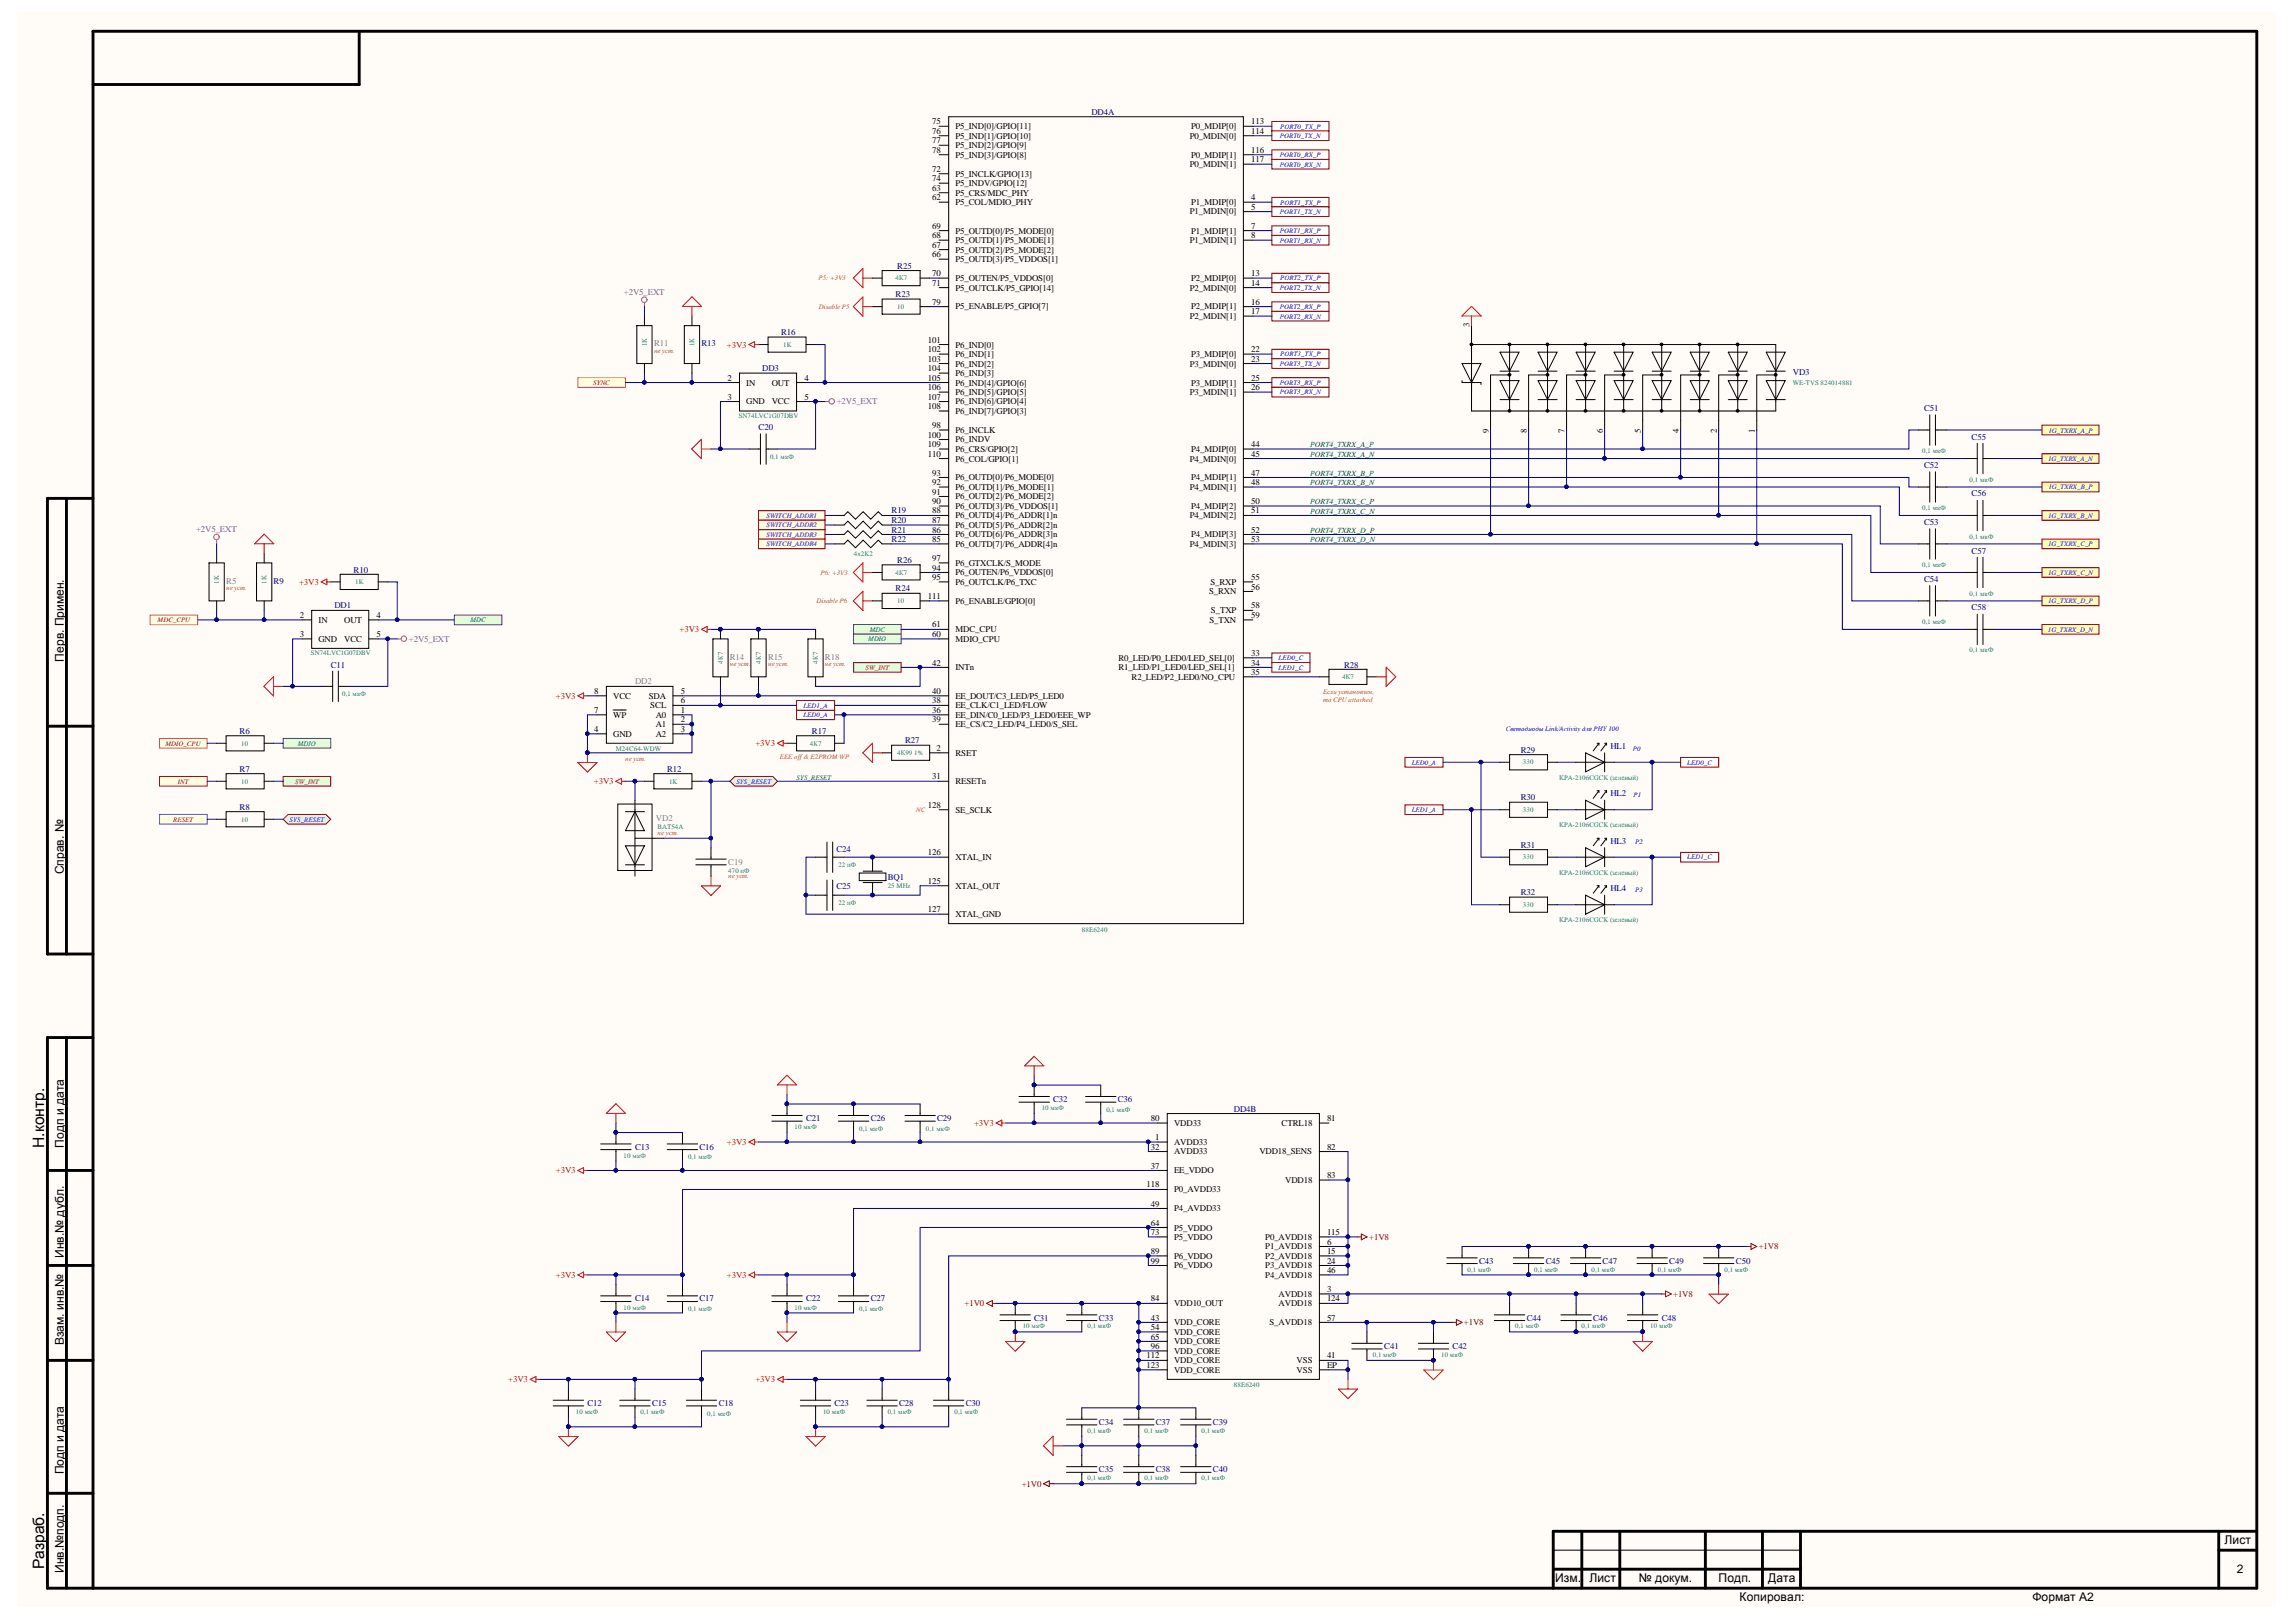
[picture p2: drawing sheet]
<svg xmlns="http://www.w3.org/2000/svg" width="297mm" height="210mm" viewBox="0 0 297 210" stroke-linecap="round" stroke-linejoin="round" font-family="sans-serif">
<defs><g id="words">
<g font-size="2">
<text x="5.7" y="148.5" transform="rotate(-90 5.7 148.5)">Н.контр.</text>
<text x="5.7" y="203.1" transform="rotate(-90 5.7 203.1)">Разраб.</text>
</g>
<g font-size="1.6">
<text x="8.2" y="85.6" transform="rotate(-90 8.2 85.6)">Перв. Примен.</text>
<text x="8.2" y="113.2" transform="rotate(-90 8.2 113.2)">Справ. №</text>
<text x="8.2" y="148.5" transform="rotate(-90 8.2 148.5)">Подп и дата</text>
<text x="8.2" y="162.8" transform="rotate(-90 8.2 162.8)">Инв.№ дубл.</text>
<text x="8.2" y="174.1" transform="rotate(-90 8.2 174.1)">Взам. инв.№</text>
<text x="8.2" y="190.8" transform="rotate(-90 8.2 190.8)">Подп и дата</text>
<text x="8.2" y="203.6" transform="rotate(-90 8.2 203.6)">Инв.№подп.</text>
<text x="287.8" y="199.8">Лист</text>
<text x="289.4" y="203.6">2</text>
<text x="201.2" y="204.7">Изм.</text>
<text x="205.6" y="204.7">Лист</text>
<text x="212" y="204.7">№ докум.</text>
<text x="222.3" y="204.7">Подп.</text>
<text x="225" y="207.2">Копировал:</text>
<text x="228.8" y="204.7">Дата</text>
<text x="262.9" y="207.2">Формат А2</text>
</g>
<g font-size="1.1">
<text x="120.6" y="16.1">75</text>
<text x="120.6" y="17.3">76</text>
<text x="123.6" y="16.7">P5_IND[0]/GPIO[11]</text>
<text x="123.6" y="18">P5_IND[1]/GPIO[10]</text>
<text x="153.9" y="18">P0_MDIN[0]</text>
<text x="154.1" y="16.7">P0_MDIP[0]</text>
<text x="161.9" y="16.1">113</text>
<text x="161.9" y="17.3">114</text>
<text x="120.6" y="18.5">77</text>
<text x="120.6" y="19.8">78</text>
<text x="120.6" y="22.2">72</text>
<text x="120.6" y="23.4">74</text>
<text x="123.6" y="19.2">P5_IND[2]/GPIO[9]</text>
<text x="123.6" y="20.4">P5_IND[3]/GPIO[8]</text>
<text x="123.6" y="22.9">P5_INCLK/GPIO[13]</text>
<text x="153.9" y="21.6">P0_MDIN[1]</text>
<text x="154.1" y="20.4">P0_MDIP[1]</text>
<text x="161.9" y="19.8">116</text>
<text x="161.9" y="21">117</text>
<text x="120.6" y="24.7">63</text>
<text x="120.6" y="25.9">62</text>
<text x="120.6" y="29.6">69</text>
<text x="123.6" y="24.1">P5_INDV/GPIO[12]</text>
<text x="123.6" y="25.3">P5_CRS/MDC_PHY</text>
<text x="123.6" y="26.5">P5_COL/MDIO_PHY</text>
<text x="153.9" y="27.8">P1_MDIN[0]</text>
<text x="154.1" y="26.5">P1_MDIP[0]</text>
<text x="161.9" y="25.9">4</text>
<text x="161.9" y="27.2">5</text>
<text x="161.9" y="29.6">7</text>
<text x="120.6" y="33.3">66</text>
<text x="120.6" y="32.1">67</text>
<text x="120.6" y="30.8">68</text>
<text x="120.6" y="35.7">70</text>
<text x="123.6" y="33.9">P5_OUTD[3]/P5_VDDOS[1]</text>
<text x="123.6" y="32.7">P5_OUTD[2]/P5_MODE[2]</text>
<text x="123.6" y="31.5">P5_OUTD[1]/P5_MODE[1]</text>
<text x="123.6" y="30.2">P5_OUTD[0]/P5_MODE[0]</text>
<text x="153.9" y="31.5">P1_MDIN[1]</text>
<text x="154.1" y="30.2">P1_MDIP[1]</text>
<text x="161.9" y="30.8">8</text>
<text x="161.9" y="35.7">13</text>
<text x="120.6" y="37">71</text>
<text x="120.6" y="39.5">79</text>
<text x="123.6" y="36.4">P5_OUTEN/P5_VDDOS[0]</text>
<text x="123.6" y="37.6">P5_OUTCLK/P5_GPIO[14]</text>
<text x="123.6" y="40">P5_ENABLE/P5_GPIO[7]</text>
<text x="153.9" y="37.6">P2_MDIN[0]</text>
<text x="153.9" y="41.3">P2_MDIN[1]</text>
<text x="154.1" y="36.4">P2_MDIP[0]</text>
<text x="154.1" y="40">P2_MDIP[1]</text>
<text x="161.9" y="37">14</text>
<text x="161.9" y="39.5">16</text>
<text x="161.9" y="40.7">17</text>
<text x="120.1" y="44.4">101</text>
<text x="120.1" y="45.6">102</text>
<text x="120.1" y="46.8">103</text>
<text x="123.6" y="45">P6_IND[0]</text>
<text x="123.6" y="46.2">P6_IND[1]</text>
<text x="123.6" y="47.4">P6_IND[2]</text>
<text x="153.9" y="47.4">P3_MDIN[0]</text>
<text x="154.1" y="46.2">P3_MDIP[0]</text>
<text x="161.9" y="45.6">22</text>
<text x="161.9" y="46.8">23</text>
<text x="190.1" y="42.4" transform="rotate(-90 190.1 42.4)">3</text>
<text x="94.1" y="49.3">2</text>
<text x="94.1" y="51.7">3</text>
<text x="96.5" y="49.9">IN</text>
<text x="96.5" y="52.3">GND</text>
<text x="99.8" y="49.9">OUT</text>
<text x="99.8" y="52.3">VCC</text>
<text x="104.1" y="49.3">4</text>
<text x="104.1" y="51.7">5</text>
<text x="120.1" y="48">104</text>
<text x="120.1" y="49.3">105</text>
<text x="120.1" y="50.5">106</text>
<text x="120.1" y="51.7">107</text>
<text x="120.1" y="52.9">108</text>
<text x="123.6" y="48.7">P6_IND[3]</text>
<text x="123.6" y="49.9">P6_IND[4]/GPIO[6]</text>
<text x="123.6" y="51.1">P6_IND[5]/GPIO[5]</text>
<text x="123.6" y="52.3">P6_IND[6]/GPIO[4]</text>
<text x="123.6" y="53.6">P6_IND[7]/GPIO[3]</text>
<text x="153.9" y="51.1">P3_MDIN[1]</text>
<text x="154.1" y="49.9">P3_MDIP[1]</text>
<text x="161.9" y="49.3">25</text>
<text x="161.9" y="50.5">26</text>
<text x="120.1" y="56.6">100</text>
<text x="120.1" y="57.9">109</text>
<text x="120.1" y="59.1">110</text>
<text x="120.6" y="55.4">98</text>
<text x="123.6" y="56">P6_INCLK</text>
<text x="123.6" y="57.2">P6_INDV</text>
<text x="123.6" y="58.5">P6_CRS/GPIO[2]</text>
<text x="123.6" y="59.7">P6_COL/GPIO[1]</text>
<text x="153.9" y="59.7">P4_MDIN[0]</text>
<text x="154.1" y="58.5">P4_MDIP[0]</text>
<text x="161.9" y="57.9">44</text>
<text x="161.9" y="59.1">45</text>
<text x="192.6" y="56" transform="rotate(-90 192.6 56)">9</text>
<text x="197.5" y="56" transform="rotate(-90 197.5 56)">8</text>
<text x="202.4" y="56" transform="rotate(-90 202.4 56)">7</text>
<text x="207.4" y="56" transform="rotate(-90 207.4 56)">6</text>
<text x="212.3" y="56" transform="rotate(-90 212.3 56)">5</text>
<text x="217.2" y="56" transform="rotate(-90 217.2 56)">4</text>
<text x="222.1" y="56" transform="rotate(-90 222.1 56)">2</text>
<text x="227" y="56" transform="rotate(-90 227 56)">1</text>
<text x="120.6" y="64">91</text>
<text x="120.6" y="62.8">92</text>
<text x="120.6" y="61.5">93</text>
<text x="120.6" y="65.2">90</text>
<text x="123.6" y="64.6">P6_OUTD[2]/P6_MODE[2]</text>
<text x="123.6" y="63.4">P6_OUTD[1]/P6_MODE[1]</text>
<text x="123.6" y="62.2">P6_OUTD[0]/P6_MODE[0]</text>
<text x="123.6" y="65.9">P6_OUTD[3]/P6_VDDOS[1]</text>
<text x="153.9" y="63.4">P4_MDIN[1]</text>
<text x="154.1" y="62.2">P4_MDIP[1]</text>
<text x="154.1" y="65.9">P4_MDIP[2]</text>
<text x="161.9" y="61.5">47</text>
<text x="161.9" y="62.8">48</text>
<text x="161.9" y="65.2">50</text>
<text x="120.6" y="66.4">88</text>
<text x="120.6" y="67.7">87</text>
<text x="120.6" y="68.9">86</text>
<text x="120.6" y="70.2">85</text>
<text x="123.6" y="67.1">P6_OUTD[4]/P6_ADDR[1]n</text>
<text x="123.6" y="68.3">P6_OUTD[5]/P6_ADDR[2]n</text>
<text x="123.6" y="69.5">P6_OUTD[6]/P6_ADDR[3]n</text>
<text x="123.6" y="70.8">P6_OUTD[7]/P6_ADDR[4]n</text>
<text x="153.9" y="67.1">P4_MDIN[2]</text>
<text x="153.9" y="70.8">P4_MDIN[3]</text>
<text x="154.1" y="69.5">P4_MDIP[3]</text>
<text x="161.9" y="66.4">51</text>
<text x="161.9" y="68.9">52</text>
<text x="161.9" y="70.2">53</text>
<text x="120.1" y="77.5">111</text>
<text x="120.6" y="72.6">97</text>
<text x="120.6" y="73.8">94</text>
<text x="120.6" y="75.1">95</text>
<text x="123.6" y="73.2">P6_GTXCLK/S_MODE</text>
<text x="123.6" y="74.5">P6_OUTEN/P6_VDDOS[0]</text>
<text x="123.6" y="75.7">P6_OUTCLK/P6_TXC</text>
<text x="156.4" y="76.9">S_RXN</text>
<text x="156.6" y="75.7">S_RXP</text>
<text x="161.9" y="75.1">55</text>
<text x="161.9" y="76.3">56</text>
<text x="38.8" y="80">2</text>
<text x="38.8" y="82.5">3</text>
<text x="41.2" y="80.6">IN</text>
<text x="41.2" y="83">GND</text>
<text x="44.5" y="80.6">OUT</text>
<text x="44.5" y="83">VCC</text>
<text x="48.7" y="80">4</text>
<text x="48.7" y="82.5">5</text>
<text x="120.6" y="81.2">61</text>
<text x="120.6" y="82.5">60</text>
<text x="123.6" y="78.1">P6_ENABLE/GPIO[0]</text>
<text x="123.6" y="81.8">MDC_CPU</text>
<text x="123.6" y="83">MDIO_CPU</text>
<text x="156.5" y="80.6">S_TXN</text>
<text x="156.7" y="79.4">S_TXP</text>
<text x="161.9" y="78.7">58</text>
<text x="161.9" y="80">59</text>
<text x="76.9" y="89.8">8</text>
<text x="88.1" y="89.8">5</text>
<text x="120.6" y="86.1">42</text>
<text x="120.6" y="89.8">40</text>
<text x="123.6" y="86.8">INTn</text>
<text x="144.7" y="85.5">R0_LED/P0_LED0/LED_SEL[0]</text>
<text x="144.7" y="86.8">R1_LED/P1_LED0/LED_SEL[1]</text>
<text x="146.4" y="88">R2_LED/P2_LED0/NO_CPU</text>
<text x="161.9" y="84.9">33</text>
<text x="161.9" y="86.1">34</text>
<text x="161.9" y="87.4">35</text>
<text x="76.9" y="92.3">7</text>
<text x="76.9" y="94.7">4</text>
<text x="79.3" y="90.4">VCC</text>
<text x="79.3" y="92.9">WP</text>
<text x="79.3" y="95.3">GND</text>
<text x="83.9" y="90.4">SDA</text>
<text x="84.1" y="91.7">SCL</text>
<text x="84.8" y="94.1">A1</text>
<text x="84.8" y="95.3">A2</text>
<text x="84.8" y="92.9">A0</text>
<text x="88.1" y="91">6</text>
<text x="88.1" y="93.5">2</text>
<text x="88.1" y="94.7">3</text>
<text x="88.1" y="92.3">1</text>
<text x="120.6" y="92.3">36</text>
<text x="120.6" y="91">38</text>
<text x="120.6" y="93.5">39</text>
<text x="123.6" y="90.4">EE_DOUT/C3_LED/P5_LED0</text>
<text x="123.6" y="92.9">EE_DIN/C0_LED/P3_LED0/EEE_WP</text>
<text x="123.6" y="91.7">EE_CLK/C1_LED/FLOW</text>
<text x="123.6" y="94.1">EE_CS/C2_LED/P4_LED0/S_SEL</text>
<text x="120.6" y="100.9">31</text>
<text x="121.1" y="97.2">2</text>
<text x="123.6" y="97.8">RSET</text>
<text x="123.6" y="101.5">RESETn</text>
<text x="120.1" y="104.5">128</text>
<text x="123.6" y="105.2">SE_SCLK</text>
<text x="120.1" y="110.7">126</text>
<text x="123.6" y="111.3">XTAL_IN</text>
<text x="120.1" y="114.4">125</text>
<text x="120.1" y="118.1">127</text>
<text x="123.6" y="115">XTAL_OUT</text>
<text x="123.6" y="118.7">XTAL_GND</text>
<text x="148.9" y="145.1">80</text>
<text x="148.9" y="148.8">32</text>
<text x="149.4" y="147.5">1</text>
<text x="151.9" y="145.7">VDD33</text>
<text x="151.9" y="148.2">AVDD33</text>
<text x="151.9" y="149.4">AVDD33</text>
<text x="162.9" y="149.4">VDD18_SENS</text>
<text x="165.8" y="145.7">CTRL18</text>
<text x="171.7" y="145.1">81</text>
<text x="171.7" y="148.8">82</text>
<text x="148.3" y="153.7">118</text>
<text x="148.9" y="151.2">37</text>
<text x="151.9" y="151.9">EE_VDDO</text>
<text x="151.9" y="154.3">P0_AVDD33</text>
<text x="166.3" y="153.1">VDD18</text>
<text x="171.7" y="152.4">83</text>
<text x="148.9" y="156.2">49</text>
<text x="148.9" y="158.6">64</text>
<text x="148.9" y="159.8">73</text>
<text x="151.9" y="156.8">P4_AVDD33</text>
<text x="151.9" y="159.2">P5_VDDO</text>
<text x="151.9" y="160.5">P5_VDDO</text>
<text x="163.7" y="160.5">P0_AVDD18</text>
<text x="163.7" y="161.7">P1_AVDD18</text>
<text x="171.7" y="159.8">115</text>
<text x="171.7" y="161.1">6</text>
<text x="148.9" y="162.3">89</text>
<text x="148.9" y="163.5">99</text>
<text x="151.9" y="162.9">P6_VDDO</text>
<text x="151.9" y="164.1">P6_VDDO</text>
<text x="163.7" y="162.9">P2_AVDD18</text>
<text x="163.7" y="164.1">P3_AVDD18</text>
<text x="163.7" y="165.4">P4_AVDD18</text>
<text x="165.4" y="167.8">AVDD18</text>
<text x="171.7" y="162.3">15</text>
<text x="171.7" y="163.5">24</text>
<text x="171.7" y="164.7">46</text>
<text x="171.7" y="167.2">3</text>
<text x="148.9" y="168.4">84</text>
<text x="148.9" y="170.9">43</text>
<text x="148.9" y="172.1">54</text>
<text x="148.9" y="173.4">65</text>
<text x="151.9" y="169">VDD10_OUT</text>
<text x="151.9" y="171.5">VDD_CORE</text>
<text x="151.9" y="172.8">VDD_CORE</text>
<text x="151.9" y="174">VDD_CORE</text>
<text x="164.2" y="171.5">S_AVDD18</text>
<text x="165.4" y="169">AVDD18</text>
<text x="171.7" y="168.4">124</text>
<text x="171.7" y="170.9">57</text>
<text x="148.3" y="175.8">112</text>
<text x="148.3" y="177">123</text>
<text x="148.9" y="174.6">96</text>
<text x="151.9" y="175.2">VDD_CORE</text>
<text x="151.9" y="176.4">VDD_CORE</text>
<text x="151.9" y="177.7">VDD_CORE</text>
<text x="167.7" y="176.4">VSS</text>
<text x="167.7" y="177.7">VSS</text>
<text x="171.7" y="175.8">41</text>
<text x="171.7" y="177">EP</text>
</g>
<g font-size="1.1" fill="#000080">
<text x="141.2" y="14.9">DD4A</text>
<text x="116.1" y="34.8">R25</text>
<text x="115.9" y="38.4">R23</text>
<text x="90.7" y="44.8">R13</text>
<text x="101.1" y="43.4">R16</text>
<text x="98.6" y="48">DD3</text>
<text x="231.9" y="48.5">VD3</text>
<text x="248.9" y="53.2">C51</text>
<text x="98.1" y="55.6">C20</text>
<text x="255.1" y="56.9">C55</text>
<text x="248.9" y="60.6">C52</text>
<text x="255.1" y="64.2">C56</text>
<text x="115.4" y="66.4">R19</text>
<text x="115.4" y="67.7">R20</text>
<text x="115.4" y="68.9">R21</text>
<text x="115.4" y="70.2">R22</text>
<text x="248.9" y="67.9">C53</text>
<text x="255.1" y="71.6">C57</text>
<text x="35.4" y="75.6">R9</text>
<text x="45.8" y="74.1">R10</text>
<text x="115.9" y="76.5">R24</text>
<text x="116.1" y="72.9">R26</text>
<text x="248.9" y="75.3">C54</text>
<text x="43.3" y="78.7">DD1</text>
<text x="255.1" y="79">C58</text>
<text x="42.8" y="86.4">C11</text>
<text x="173.9" y="86.4">R28</text>
<text x="31" y="95">R6</text>
<text x="105" y="95">R17</text>
<text x="31" y="99.9">R7</text>
<text x="86.3" y="99.9">R12</text>
<text x="117.1" y="96.2">R27</text>
<text x="196.8" y="97.4">R29</text>
<text x="208.3" y="96.9">HL1</text>
<text x="31" y="104.8">R8</text>
<text x="196.8" y="103.6">R30</text>
<text x="208.3" y="103.1">HL2</text>
<text x="108.2" y="110.2">C24</text>
<text x="114.8" y="113.9">BQ1</text>
<text x="196.8" y="109.7">R31</text>
<text x="208.3" y="109.2">HL3</text>
<text x="108.2" y="115.1">C25</text>
<text x="196.8" y="115.9">R32</text>
<text x="208.3" y="115.4">HL4</text>
<text x="136.2" y="142.6">C32</text>
<text x="144.6" y="142.6">C36</text>
<text x="159.6" y="143.9">DD4B</text>
<text x="82.2" y="148.8">C13</text>
<text x="90.5" y="148.8">C16</text>
<text x="104.3" y="145.1">C21</text>
<text x="112.6" y="145.1">C26</text>
<text x="121.2" y="145.1">C29</text>
<text x="191.3" y="163.5">C43</text>
<text x="200" y="163.5">C45</text>
<text x="207.3" y="163.5">C47</text>
<text x="216" y="163.5">C49</text>
<text x="224.6" y="163.5">C50</text>
<text x="82.2" y="168.4">C14</text>
<text x="90.5" y="168.4">C17</text>
<text x="104.3" y="168.4">C22</text>
<text x="112.6" y="168.4">C27</text>
<text x="133.8" y="170.9">C31</text>
<text x="142.2" y="170.9">C33</text>
<text x="197.5" y="170.9">C44</text>
<text x="206.1" y="170.9">C46</text>
<text x="215" y="170.9">C48</text>
<text x="179.1" y="174.6">C41</text>
<text x="187.9" y="174.6">C42</text>
<text x="76" y="181.9">C12</text>
<text x="84.4" y="181.9">C15</text>
<text x="93" y="181.9">C18</text>
<text x="108" y="181.9">C23</text>
<text x="116.3" y="181.9">C28</text>
<text x="125" y="181.9">C30</text>
<text x="142.2" y="184.4">C34</text>
<text x="149.5" y="184.4">C37</text>
<text x="156.9" y="184.4">C39</text>
<text x="142.2" y="190.5">C35</text>
<text x="149.5" y="190.5">C38</text>
<text x="156.9" y="190.5">C40</text>
</g>
<g font-size="1.1" fill="#bf00bf">
<text x="80.7" y="38.2">+2V5_EXT</text>
<text x="108.3" y="52.3">+2V5_EXT</text>
<text x="25.4" y="68.9">+2V5_EXT</text>
<text x="52.9" y="83">+2V5_EXT</text>
</g>
<g font-size="1.1" fill="#808080">
<text x="84.6" y="44.8">R11</text>
<text x="29.3" y="75.6">R5</text>
<text x="82.2" y="88.6">DD2</text>
<text x="94.4" y="85.4">R14</text>
<text x="99.4" y="85.4">R15</text>
<text x="106.7" y="85.4">R18</text>
<text x="84.9" y="106.3">VD2</text>
<text x="94.2" y="111.9">C19</text>
</g>
<g font-size="1.1" fill="#f00">
<text x="94" y="45">+3V3</text>
<text x="38.7" y="75.7">+3V3</text>
<text x="87.9" y="81.8">+3V3</text>
<text x="71.9" y="90.4">+3V3</text>
<text x="76.8" y="101.5">+3V3</text>
<text x="97.7" y="96.6">+3V3</text>
<text x="94" y="148.2">+3V3</text>
<text x="126" y="145.7">+3V3</text>
<text x="71.9" y="151.9">+3V3</text>
<text x="71.9" y="165.4">+3V3</text>
<text x="94" y="165.4">+3V3</text>
<text x="65.8" y="178.9">+3V3</text>
<text x="97.7" y="178.9">+3V3</text>
</g>
<g font-size="1.1" fill="#800000">
<text x="177.1" y="160.5">+1V8</text>
<text x="227.5" y="161.7">+1V8</text>
<text x="216.5" y="167.8">+1V8</text>
<text x="124.8" y="169">+1V0</text>
<text x="189.4" y="171.5">+1V8</text>
<text x="132.2" y="192.4">+1V0</text>
</g>
<g font-size="1" fill="#008000">
<text x="169.5" y="57.9">PORT4_TXRX_A_P</text>
<text x="169.5" y="59.1">PORT4_TXRX_A_N</text>
<text x="169.5" y="61.6">PORT4_TXRX_B_P</text>
<text x="169.5" y="62.8">PORT4_TXRX_B_N</text>
<text x="169.5" y="65.3">PORT4_TXRX_C_P</text>
<text x="169.5" y="66.5">PORT4_TXRX_C_N</text>
<text x="169.5" y="68.9">PORT4_TXRX_D_P</text>
<text x="169.5" y="70.2">PORT4_TXRX_D_N</text>
</g>
<g font-size=".9" fill="#00f">
<text x="165.6" y="17.9">PORT0_TX_N</text>
<text x="165.6" y="16.6">PORT0_TX_P</text>
<text x="165.6" y="20.3">PORT0_RX_P</text>
<text x="165.6" y="21.5">PORT0_RX_N</text>
<text x="165.6" y="27.7">PORT1_TX_N</text>
<text x="165.6" y="26.5">PORT1_TX_P</text>
<text x="165.6" y="30.2">PORT1_RX_P</text>
<text x="165.6" y="31.4">PORT1_RX_N</text>
<text x="165.6" y="37.5">PORT2_TX_N</text>
<text x="165.6" y="40">PORT2_RX_P</text>
<text x="165.6" y="41.2">PORT2_RX_N</text>
<text x="165.6" y="36.3">PORT2_TX_P</text>
<text x="165.6" y="47.4">PORT3_TX_N</text>
<text x="165.6" y="46.1">PORT3_TX_P</text>
<text x="165.6" y="49.8">PORT3_RX_P</text>
<text x="165.6" y="51">PORT3_RX_N</text>
<text x="265" y="59.6">1G_TXRX_A_N</text>
<text x="265" y="56">1G_TXRX_A_P</text>
<text x="265" y="63.3">1G_TXRX_B_P</text>
<text x="99.2" y="67">SWITCH_ADDR1</text>
<text x="99.2" y="68.2">SWITCH_ADDR2</text>
<text x="99.2" y="69.5">SWITCH_ADDR3</text>
<text x="99.2" y="70.7">SWITCH_ADDR4</text>
<text x="265" y="67">1G_TXRX_B_N</text>
<text x="265" y="70.7">1G_TXRX_C_P</text>
<text x="265" y="74.4">1G_TXRX_C_N</text>
<text x="264.9" y="81.7">1G_TXRX_D_N</text>
<text x="265" y="78.1">1G_TXRX_D_P</text>
<text x="165.4" y="85.5">LED0_C</text>
<text x="165.4" y="86.7">LED1_C</text>
<text x="103.9" y="92.8">LED0_A</text>
<text x="103.9" y="91.6">LED1_A</text>
<text x="194.8" y="94.5">Светодиоды Link/Activity для PHY100</text>
<text x="95.3" y="101.4">SYS_RESET</text>
<text x="182.6" y="99">LED0_A</text>
<text x="211.3" y="97.2">P0</text>
<text x="218.3" y="99">LED0_C</text>
<text x="37.5" y="106.3">SYS_RESET</text>
<text x="182.6" y="105.1">LED1_A</text>
<text x="211.3" y="103.1">P1</text>
<text x="211.6" y="109.3">P2</text>
<text x="218.3" y="111.2">LED1_C</text>
<text x="211.6" y="115.4">P3</text>
</g>
<g font-size=".9" fill="#de4f16">
<text x="105.9" y="36.3">P5: +3V3</text>
<text x="105.9" y="40">Disable P5</text>
<text x="84.6" y="45.6">не уст.</text>
<text x="29.3" y="76.3">не уст.</text>
<text x="106.1" y="74.4">P6: +3V3</text>
<text x="105.6" y="78.1">Disable P6</text>
<text x="94.4" y="86.2">не уст.</text>
<text x="99.4" y="86.2">не уст.</text>
<text x="106.7" y="86.2">не уст.</text>
<text x="171.2" y="89.8">Если установлен,</text>
<text x="171.2" y="90.9">то CPU attached</text>
<text x="80.9" y="98.5">не уст.</text>
<text x="100.9" y="98.2">EEE off&amp; E2PROM WP</text>
<text x="118.5" y="105.1">NC</text>
<text x="85.1" y="108.1">не уст.</text>
<text x="94.2" y="113.7">не уст.</text>
</g>
<g font-size=".9" fill="#008080">
<text x="115.9" y="36.3">4К7</text>
<text x="116.1" y="40">10</text>
<text x="83.7" y="44.8" transform="rotate(-90 83.7 44.8)">1K</text>
<text x="89.8" y="44.8" transform="rotate(-90 89.8 44.8)">1K</text>
<text x="101.3" y="44.9">1K</text>
<text x="231.9" y="49.8">WE-TVS 824014881</text>
<text x="95.6" y="54.1">SN74LVC1G07DBV</text>
<text x="99.6" y="59.4">0,1 мкФ</text>
<text x="248.7" y="58.6">0,1 мкФ</text>
<text x="254.8" y="62.3">0,1 мкФ</text>
<text x="110.5" y="71.9">4x2K2</text>
<text x="248.7" y="66">0,1 мкФ</text>
<text x="254.8" y="69.7">0,1 мкФ</text>
<text x="28.3" y="75.6" transform="rotate(-90 28.3 75.6)">1K</text>
<text x="34.5" y="75.6" transform="rotate(-90 34.5 75.6)">1K</text>
<text x="46" y="75.6">1K</text>
<text x="115.9" y="74.4">4К7</text>
<text x="248.7" y="73.4">0,1 мкФ</text>
<text x="254.8" y="77.1">0,1 мкФ</text>
<text x="116.1" y="78.1">10</text>
<text x="248.7" y="80.8">0,1 мкФ</text>
<text x="40.2" y="84.8">SN74LVC1G07DBV</text>
<text x="93.5" y="85.9" transform="rotate(-90 93.5 85.9)">4К7</text>
<text x="98.4" y="85.9" transform="rotate(-90 98.4 85.9)">4К7</text>
<text x="105.8" y="85.9" transform="rotate(-90 105.8 85.9)">4К7</text>
<text x="173.7" y="87.9">4К7</text>
<text x="254.8" y="84.4">0,1 мкФ</text>
<text x="44.3" y="90.1">0,1 мкФ</text>
<text x="31.2" y="96.5">10</text>
<text x="31.2" y="101.4">10</text>
<text x="79.7" y="97.2">M24C64-WDW</text>
<text x="86.6" y="101.4">1K</text>
<text x="104.8" y="96.5">4К7</text>
<text x="116.1" y="97.7">4К99</text>
<text x="118.3" y="97.7">1%</text>
<text x="197" y="98.9">330</text>
<text x="201.7" y="100.9">KPA-2106CGCK (зелёный)</text>
<text x="31.2" y="106.3">10</text>
<text x="85.1" y="107.3">BAT54A</text>
<text x="197" y="105.1">330</text>
<text x="201.7" y="107">KPA-2106CGCK (зелёный)</text>
<text x="94.2" y="113">470 пФ</text>
<text x="108.5" y="112.2">22 пФ</text>
<text x="197" y="111.2">330</text>
<text x="201.7" y="113.2">KPA-2106CGCK (зелёный)</text>
<text x="108.5" y="117.1">22 пФ</text>
<text x="114.8" y="114.9">25 MHz</text>
<text x="197" y="117.4">330</text>
<text x="201.7" y="119.3">KPA-2106CGCK (зелёный)</text>
<text x="140" y="120.6">88E6240</text>
<text x="134.8" y="143.7">10 мкФ</text>
<text x="143.1" y="143.9">0,1 мкФ</text>
<text x="80.7" y="149.8">10 мкФ</text>
<text x="102.8" y="146.1">10 мкФ</text>
<text x="111.2" y="146.4">0,1 мкФ</text>
<text x="119.8" y="146.4">0,1 мкФ</text>
<text x="89" y="150">0,1 мкФ</text>
<text x="189.9" y="164.6">0,1 мкФ</text>
<text x="198.5" y="164.6">0,1 мкФ</text>
<text x="205.9" y="164.6">0,1 мкФ</text>
<text x="214.5" y="164.6">0,1 мкФ</text>
<text x="223.1" y="164.6">0,1 мкФ</text>
<text x="80.7" y="169.5">10 мкФ</text>
<text x="89" y="169.7">0,1 мкФ</text>
<text x="102.8" y="169.5">10 мкФ</text>
<text x="111.2" y="169.7">0,1 мкФ</text>
<text x="132.3" y="171.9">10 мкФ</text>
<text x="140.7" y="171.9">0,1 мкФ</text>
<text x="196" y="171.9">0,1 мкФ</text>
<text x="204.6" y="171.9">0,1 мкФ</text>
<text x="213.5" y="171.9">10 мкФ</text>
<text x="159.6" y="179.5">88E6240</text>
<text x="177.6" y="175.6">0,1 мкФ</text>
<text x="186.4" y="175.6">10 мкФ</text>
<text x="74.5" y="183">10 мкФ</text>
<text x="82.9" y="183">0,1 мкФ</text>
<text x="91.5" y="183.2">0,1 мкФ</text>
<text x="106.5" y="183">10 мкФ</text>
<text x="114.8" y="183">0,1 мкФ</text>
<text x="123.5" y="183">0,1 мкФ</text>
<text x="140.7" y="185.4">0,1 мкФ</text>
<text x="148.1" y="185.4">0,1 мкФ</text>
<text x="155.4" y="185.4">0,1 мкФ</text>
<text x="140.7" y="191.6">0,1 мкФ</text>
<text x="148.1" y="191.6">0,1 мкФ</text>
<text x="155.4" y="191.6">0,1 мкФ</text>
</g>
<g font-size=".9" fill="#bf0000">
<text x="76.7" y="49.8">SYNC</text>
<text x="20.4" y="80.5">MDC_CPU</text>
<text x="21.4" y="96.5">MDIO_CPU</text>
<text x="23" y="101.4">INT</text>
<text x="22.4" y="106.3">RESET</text>
</g>
<g font-size=".9" fill="#090">
<text x="60.8" y="80.5">MDC</text>
<text x="112.3" y="83">MDIO</text>
<text x="112.5" y="81.7">MDC</text>
<text x="38.5" y="96.5">MDIO</text>
</g>
<g font-size=".9" fill="#c30">
<text x="112" y="86.7">SW_INT</text>
<text x="38.2" y="101.4">SW_INT</text>
</g>
<text font-size=".9" fill="#008000" x="103.1" y="100.9">SYS_RESET</text>
</g></defs>
<path d="M2.2 1.6h292.2v206.3h-292.2z" fill="#fffcf8"/>
<g fill="none" stroke="#000" stroke-width=".37">
<path d="M46.5 4v6.9h-34.5M8.6 64.5v59M12 64.5h-5.9v59h5.9M6.1 94h5.9M8.6 134.3v71.2M12 134.3h-5.9v71.2h285.9v-201.5h-280v201.5M6.1 151.5h5.9M6.1 163.8h5.9M6.1 176h5.9M6.1 193.2h5.9M204.6 198.2v7.3M209.6 198.2v7.3"/>
<path d="M220.6 198.2v7.3M228 198.2v7.3M232.9 198.2v7.3M287 198.2v7.3M292 198.2h-91.1v7.3M200.9 203.1h32M287 200.6h5"/>
</g>
<g fill="none" stroke="#000" stroke-width=".13">
<path d="M121.5 16.3h1.2M121.5 17.6h1.2M121.5 18.8h1.2M122.7 15.1h38.2v104.4h-38.2zM160.9 16.3h1.2M160.9 17.6h1.2M121.5 20h1.2M121.5 22.5h1.2M121.5 23.7h1.2M121.5 24.9h1.2M121.5 26.2h1.2M121.5 33.5h1.2"/>
<path d="M121.5 32.3h1.2M121.5 31.1h1.2M121.5 29.8h1.2M121.5 36h1.2M121.5 37.2h1.2M121.5 39.7h1.2M160.9 20h1.2M160.9 26.2h1.2M160.9 31.1h1.2M160.9 29.8h1.2M160.9 36h1.2M160.9 37.2h1.2"/>
<path d="M160.9 39.7h1.2M160.9 21.2h1.2M160.9 27.4h1.2M121.5 44.6h1.2M121.5 45.8h1.2M121.5 47h1.2M121.5 48.3h1.2M121.5 49.5h1.2M121.5 50.7h1.2M121.5 52h1.2M121.5 53.2h1.2M121.5 55.6h1.2"/>
<path d="M121.5 56.9h1.2M121.5 58.1h1.2M121.5 59.3h1.2M160.9 45.8h1.2M160.9 47h1.2M160.9 49.5h1.2M160.9 50.7h1.2M160.9 58.1h1.2M160.9 59.3h1.2M160.9 40.9h1.2M112.9 74.1h1.2M114.1 73.1h4.9v2h-4.9z"/>
<path d="M119 74.1h1.3M121.5 64.2h1.2M121.5 63h1.2M121.5 61.8h1.2M121.5 65.5h1.2M121.5 66.7h1.2M121.5 67.9h1.2M121.5 69.2h1.2M121.5 70.4h1.2M121.5 72.8h1.2M121.5 74.1h1.2M121.5 75.3h1.2"/>
<path d="M121.5 77.8h1.2M160.9 63h1.2M160.9 61.8h1.2M160.9 65.5h1.2M160.9 66.7h1.2M160.9 69.2h1.2M160.9 70.4h1.2M160.9 75.3h1.2M160.9 76.5h1.2M160.9 79h1.2M77.2 90h1.2M77.2 92.5h1.2"/>
<path d="M77.2 95h1.2M78.4 88.8h8.7v7.4h-8.7zM79.3 91.9h1.7M87.1 90h1.2M87.1 92.5h1.2M87.1 91.3h1.2M87.1 93.7h1.2M87.1 95h1.2M101.8 96.2h1.3M103.1 95.2h4.9v2h-4.9zM108 96.2h1.2M114.1 97.4h1.2"/>
<path d="M115.3 96.4h5v2h-5zM120.3 97.4h2.4M121.5 81.4h1.2M121.5 82.7h1.2M121.5 86.4h1.2M121.5 90h1.2M121.5 92.5h1.2M121.5 91.3h1.2M121.5 93.7h1.2M160.9 86.4h1.2M160.9 80.2h1.2M160.9 85.1h1.2"/>
<path d="M160.9 87.6h1.2M194.1 98.6h1.2M195.3 97.7h4.9v1.9h-4.9zM200.2 98.6h1.2M203.9 98.6h4.9M205.1 97.4l2.5 1.2-2.5 1.3zM206.6 96.2h.3v.2M206.9 96.2l-.8 1M207.6 97.4v2.5M207.6 96.2h.2M207.8 96.2l-.7 1M207.8 96.2v.2"/>
<path d="M79.9 104.1h4.5v8.6h-4.5zM80.9 109.5h2.5l-1.3 2.4zM80.9 105h2.5M80.9 111.9h2.5M82.1 105l1.3 2.5h-2.5zM82.1 103.6v9.8M82.1 108.5h3.7M90 111.9h4M90 111.2h4M92 109.7v1.5M92 111.9v1.5M111.2 113h3.4v1h-3.4z"/>
<path d="M111.7 112.7h2.4M111.7 114.2h2.4M112.9 110.9v1.8M112.9 114.2v1.6M121.5 101.1h1.2M121.5 104.8h1.2M121.5 110.9h1.2M121.5 114.6h1.2M121.5 118.3h1.2M194.1 104.8h1.2M194.1 110.9h1.2M194.1 117.1h1.2"/>
<path d="M195.3 103.8h4.9v2h-4.9zM195.3 110h4.9v1.9h-4.9zM195.3 116.1h4.9v2h-4.9zM200.2 104.8h1.2M200.2 110.9h1.2M200.2 117.1h1.2M203.9 104.8h4.9M203.9 110.9h4.9M203.9 117.1h4.9M205.1 103.6l2.5 1.2-2.5 1.2zM205.1 109.7l2.5 1.2-2.5 1.3zM205.1 115.8l2.5 1.3-2.5 1.2z"/>
<path d="M206.6 102.3h.3v.3M206.6 108.5h.3v.2M206.6 114.6h.3v.3M206.9 102.3l-.8 1M206.9 108.5l-.8 1M206.9 114.6l-.8 1M207.6 114.6h.2M207.6 108.5h.2M207.6 103.6v2.4M207.6 109.7v2.5M207.6 115.8v2.5M207.6 102.3h.2"/>
<path d="M207.8 102.3v.3M207.8 108.5v.2M207.8 114.6v.3M207.8 102.3l-.7 1M207.8 108.5l-.7 1M207.8 114.6l-.7 1M77.7 148.8h3.9M77.7 148h3.9M79.7 146.6v1.4M79.7 148.8v1.4M86.3 148.8h4M86.3 148h4"/>
<path d="M88.3 146.6v1.4M88.3 148.8v1.4M99.9 145.1h3.9M99.9 144.4h3.9M101.8 142.9v1.5M101.8 145.1v1.5M108.5 145.1h3.9M108.5 144.4h3.9M110.4 142.9v1.5M110.4 145.1v1.5M117.1 145.1h3.9M117.1 144.4h3.9"/>
<path d="M119 142.9v1.5M119 145.1v1.5M131.8 142.6h4M131.8 141.9h4M133.8 140.4v1.5M133.8 142.6v1.5M140.4 142.6h4M140.4 141.9h4M142.4 140.4v1.5M142.4 142.6v1.5M149.8 151.5h1.2M149.8 145.3h1.2"/>
<path d="M149.8 147.8h1.2M149.8 149h1.2M149.8 153.9h1.2M149.8 156.4h1.2M149.8 158.8h1.2M151 144.1h19.7v34.4h-19.7zM170.7 145.3h1.2M170.7 149h1.2M170.7 152.7h1.2M73.5 179.7v1.5M77.7 168.4h3.9M77.7 167.7h3.9"/>
<path d="M79.7 166.2v1.5M79.7 168.4v1.5M82.1 179.7v1.5M86.3 168.4h4M86.3 167.7h4M88.3 166.2v1.5M88.3 168.4v1.5M90.8 179.7v1.5M99.9 168.4h3.9M99.9 167.7h3.9M101.8 166.2v1.5M101.8 168.4v1.5"/>
<path d="M105.5 179.7v1.5M108.5 168.4h3.9M108.5 167.7h3.9M110.4 166.2v1.5M110.4 168.4v1.5M114.1 179.7v1.5M122.7 179.7v1.5M129.4 170.9h3.9M129.4 170.2h3.9M131.3 168.7v1.5M131.3 170.9v1.5M138 170.9h3.9"/>
<path d="M138 170.2h3.9M140 168.7v1.5M140 170.9v1.5M149.8 160.1h1.2M149.8 162.5h1.2M149.8 163.8h1.2M149.8 168.7h1.2M149.8 171.1h1.2M149.8 172.4h1.2M149.8 173.6h1.2M149.8 174.8h1.2M149.8 176h1.2"/>
<path d="M149.8 177.3h1.2M170.7 160.1h1.2M170.7 162.5h1.2M170.7 163.8h1.2M170.7 161.3h1.2M170.7 165h1.2M170.7 167.4h1.2M170.7 168.7h1.2M170.7 171.1h1.2M170.7 176h1.2M170.7 177.3h1.2M174.9 174.6h3.9"/>
<path d="M174.9 173.8h3.9M176.8 172.4v1.4M176.8 174.6v1.4M183.5 174.6h3.9M183.5 173.8h3.9M185.5 172.4v1.4M185.5 174.6v1.4M187.2 163.5h3.9M187.2 162.8h3.9M189.2 161.3v1.5M189.2 163.5v1.5M193.3 170.9h4"/>
<path d="M193.3 170.2h4M195.3 168.7v1.5M195.3 170.9v1.5M195.8 163.5h3.9M195.8 162.8h3.9M197.8 161.3v1.5M197.8 163.5v1.5M201.9 170.9h4M201.9 170.2h4M203.2 163.5h3.9M203.2 162.8h3.9M203.9 168.7v1.5"/>
<path d="M203.9 170.9v1.5M205.1 161.3v1.5M205.1 163.5v1.5M210.5 170.9h4M210.5 170.2h4M211.8 163.5h3.9M211.8 162.8h3.9M212.5 168.7v1.5M212.5 170.9v1.5M213.7 161.3v1.5M213.7 163.5v1.5M220.4 163.5h3.9"/>
<path d="M220.4 162.8h3.9M222.4 161.3v1.5M222.4 163.5v1.5M71.6 181.9h3.9M71.6 181.2h3.9M73.5 181.9v1.5M80.2 181.9h3.9M80.2 181.2h3.9M82.1 181.9v1.5M88.8 181.9h3.9M88.8 181.2h3.9M90.8 181.9v1.5"/>
<path d="M103.5 181.9h4M103.5 181.2h4M105.5 181.9v1.5M112.2 181.9h3.9M112.2 181.2h3.9M114.1 181.9v1.5M120.8 181.9h3.9M120.8 181.2h3.9M122.7 181.9v1.5M138 184.4h3.9M138 183.7h3.9M138 190.5h3.9"/>
<path d="M138 189.8h3.9M140 182.2v1.5M140 184.4v1.5M140 188.3v1.5M140 190.5v1.5M145.4 184.4h3.9M145.4 183.7h3.9M145.4 190.5h3.9M145.4 189.8h3.9M147.3 182.2v1.5M147.3 184.4v1.5M147.3 188.3v1.5"/>
<path d="M147.3 190.5v1.5M152.7 184.4h4M152.7 183.7h4M152.7 190.5h4M152.7 189.8h4M154.7 182.2v1.5M154.7 184.4v1.5M154.7 188.3v1.5M154.7 190.5v1.5M200.9 200.6h32"/>
</g>
<g fill="none" stroke="#f00" stroke-width=".13">
<path d="M110.4 74.1l1.2-1.3v2.5zM111.6 74.1h1.3M74.8 98.7h2.4l-1.2 1.2zM74.8 90l.7-.3v.7zM75.5 90h.5M76 97.4v1.3M90.7 81.4l.8-.3v.7zM91.5 81.4h.5M100.6 96.2l.7-.4v.8zM101.3 96.2h.5M111.6 97.4l1.3-1.2v2.5zM112.9 97.4h1.2"/>
<path d="M79.7 101.1l.7-.4v.8zM80.4 101.1h.5M90.7 114.6h2.5l-1.2 1.3zM92 113.4v1.2M132.5 137.9l1.3-1.2 1.2 1.2zM133.8 137.9v1.3M74.8 151.5l.7-.4v.7zM75.5 151.5h.5M78.4 144.1l1.3-1.3 1.2 1.3zM79.7 144.1v1.2M96.9 147.8l.7-.4v.8zM97.6 147.8h.5"/>
<path d="M100.6 140.4l1.2-1.3 1.3 1.3zM101.8 140.4v1.2M128.9 145.3l.7-.3v.7zM129.6 145.3h.5M68.6 178.5l.7-.4v.8zM69.3 178.5h.5M74.8 165l.7-.4v.8zM75.5 165h.5M78.4 172.4h2.5l-1.2 1.2zM79.7 171.1v1.3M96.9 165l.7-.4v.8zM97.6 165h.5"/>
<path d="M100.6 172.4h2.5l-1.3 1.2zM100.6 178.5l.7-.4v.8zM101.3 178.5h.5M101.8 171.1v1.3M130.1 173.6h2.5l-1.3 1.3zM131.3 172.4v1.2M173.1 179.8h2.5l-1.2 1.2zM174.4 178.5v1.3M184.2 177.3h2.5l-1.2 1.2zM185.5 176v1.3M211.3 173.6h2.5l-1.3 1.3zM212.5 172.4v1.2"/>
<path d="M221.1 167.5h2.5l-1.2 1.2zM222.4 166.2v1.3M72.3 185.9h2.5l-1.3 1.2zM73.5 184.6v1.3M104.3 185.9h2.5l-1.3 1.2zM105.5 184.6v1.3M135 187.1l1.2-1.2v2.5zM136.2 187.1h1.3"/>
</g>
<g fill="#000080" stroke="#000080" stroke-width=".13">
<circle cx="76" cy="97.4" r=".23"/>
<circle cx="112.9" cy="115.8" r=".23"/>
<circle cx="112.9" cy="110.9" r=".23"/>
<circle cx="73.5" cy="184.6" r=".23"/>
<circle cx="105.5" cy="184.6" r=".23"/>
<circle cx="131.3" cy="172.3" r=".23"/>
<circle cx="185.4" cy="176" r=".23"/>
<circle cx="212.5" cy="172.3" r=".23"/>
<circle cx="79.7" cy="146.5" r=".23"/>
<circle cx="101.8" cy="142.8" r=".22"/>
<circle cx="133.8" cy="140.4" r=".23"/>
<circle cx="79.7" cy="169.9" r=".23"/>
<circle cx="101.8" cy="169.9" r=".22"/>
<circle cx="131.3" cy="168.6" r=".23"/>
<circle cx="110.4" cy="142.8" r=".23"/>
<circle cx="139.9" cy="168.6" r=".23"/>
<circle cx="139.9" cy="192" r=".23"/>
<circle cx="147.3" cy="192" r=".23"/>
<circle cx="147.3" cy="182.2" r=".22"/>
<circle cx="203.9" cy="172.3" r=".23"/>
<circle cx="205.1" cy="165" r=".23"/>
<circle cx="205.1" cy="161.3" r=".23"/>
<circle cx="222.3" cy="165" r=".23"/>
<circle cx="222.3" cy="161.3" r=".23"/>
<circle cx="213.7" cy="165" r=".23"/>
<circle cx="213.7" cy="161.3" r=".23"/>
<circle cx="197.7" cy="165" r=".23"/>
<circle cx="197.7" cy="161.3" r=".23"/>
</g>
<path d="M176.1 159.7l.8 .4-.8 .3zM127.6 168.7l.8-.4v.7zM128.4 168.7h.5M175.6 160.1h.5M187.9 171.1h.5M188.4 170.8l.8 .3-.8 .4zM215 167.4h.5M215.5 167.1l.7 .3-.7 .4zM226 161.3h.5M226.5 160.9l.8 .4-.8 .4zM135 192l.8-.4v.8zM135.8 192h.5" fill="none" stroke="#800000" stroke-width=".13"/>
<g fill="#fff" stroke="#800000" stroke-width=".13">
<path d="M103.1 91.9h4.9v1.2h-4.9z" fill-rule="evenodd"/>
<path d="M103.1 90.7h4.9v1.2h-4.9z" fill-rule="evenodd"/>
</g>
<path d="M92.2 82.7h2v4.9h-2zM93.2 81.4v1.3M93.2 87.6v1.2M97.1 82.7h2v4.9h-2zM98.1 81.4v1.3M98.1 87.6v1.2" fill="none" stroke="#000" stroke-width=".13"/>
<g fill="#000080" stroke="#000080" stroke-width=".13">
<circle cx="93.2" cy="81.4" r=".23"/>
<circle cx="98.1" cy="81.4" r=".23"/>
</g>
<path d="M94.4 101.1l.7-.6h4.9l.6 .6-.6 .6h-4.9z" fill-rule="evenodd" fill="#dffff3" stroke="#800000" stroke-width=".13"/>
<g fill="#fff" stroke="#800000" stroke-width=".13">
<path d="M181.8 98h4.9v1.3h-4.9z" fill-rule="evenodd"/>
<path d="M181.8 104.2h4.9v1.2h-4.9z" fill-rule="evenodd"/>
<path d="M217.4 98h5v1.3h-5z" fill-rule="evenodd"/>
<path d="M217.4 110.3h5v1.3h-5z" fill-rule="evenodd"/>
<path d="M164.5 84.5h5v1.3h-5z" fill-rule="evenodd"/>
<path d="M164.5 85.7h5v1.3h-5z" fill-rule="evenodd"/>
<path d="M164.5 15.7h7.4v1.3h-7.4z" fill-rule="evenodd"/>
<path d="M164.5 16.9h7.4v1.3h-7.4z" fill-rule="evenodd"/>
<path d="M164.5 19.4h7.4v1.2h-7.4z" fill-rule="evenodd"/>
<path d="M164.5 20.6h7.4v1.3h-7.4z" fill-rule="evenodd"/>
<path d="M164.5 25.5h7.4v1.3h-7.4z" fill-rule="evenodd"/>
<path d="M164.5 26.8h7.4v1.2h-7.4z" fill-rule="evenodd"/>
<path d="M164.5 29.2h7.4v1.3h-7.4z" fill-rule="evenodd"/>
<path d="M164.5 30.5h7.4v1.2h-7.4z" fill-rule="evenodd"/>
<path d="M164.5 35.4h7.4v1.2h-7.4z" fill-rule="evenodd"/>
<path d="M164.5 36.6h7.4v1.2h-7.4z" fill-rule="evenodd"/>
<path d="M164.5 39.1h7.4v1.2h-7.4z" fill-rule="evenodd"/>
<path d="M164.5 40.3h7.4v1.2h-7.4z" fill-rule="evenodd"/>
<path d="M164.5 45.2h7.4v1.2h-7.4z" fill-rule="evenodd"/>
<path d="M164.5 46.4h7.4v1.3h-7.4z" fill-rule="evenodd"/>
<path d="M164.5 48.9h7.4v1.2h-7.4z" fill-rule="evenodd"/>
<path d="M164.5 50.1h7.4v1.3h-7.4z" fill-rule="evenodd"/>
</g>
<path d="M110.4 85.7h6.2v1.3h-6.2z" fill-rule="evenodd" fill="#cfc" stroke="#800000" stroke-width=".13"/>
<g fill="none" stroke="#000" stroke-width=".13">
<path d="M189.2 47h2.4l-1.2 2.5zM189.2 49.3v.2h2.4v.3M190.4 42.1v11.1h39.3v-8.6h-39.3M194.1 49.3h2.4l-1.2 2.4zM194.1 45.6h2.4l-1.2 2.4zM194.1 51.7h2.4M194.1 48h2.4M195.3 48.5h-2.5v7.1M195.3 44.6v8.6M199 49.3h2.4l-1.2 2.4zM199 45.6h2.4l-1.2 2.4zM199 51.7h2.4"/>
<path d="M199 48h2.4M200.2 48.5h-2.4v7.1M200.2 44.6v8.6M203.9 49.3h2.5l-1.3 2.4zM203.9 45.6h2.5l-1.3 2.4zM203.9 51.7h2.5M203.9 48h2.5M205.1 48.5h-2.4v7.1M205.1 44.6v8.6M208.8 49.3h2.5l-1.2 2.4zM208.8 45.6h2.5l-1.2 2.4zM208.8 51.7h2.5"/>
<path d="M208.8 48h2.5M210.1 48.5h-2.5v7.1M210.1 44.6v8.6M213.7 49.3h2.5l-1.2 2.4zM213.7 45.6h2.5l-1.2 2.4zM213.7 51.7h2.5M213.7 48h2.5M215 48.5h-2.5v7.1M215 44.6v8.6M218.7 49.3h2.4l-1.2 2.4zM218.7 45.6h2.4l-1.2 2.4zM218.7 51.7h2.4"/>
<path d="M218.7 48h2.4M219.9 48.5h-2.5v7.1M219.9 44.6v8.6M223.6 49.3h2.4l-1.2 2.4zM223.6 45.6h2.4l-1.2 2.4zM223.6 51.7h2.4M223.6 48h2.4M224.8 48.5h-2.4v7.1M224.8 44.6v8.6M228.5 49.3h2.5l-1.3 2.4zM228.5 45.6h2.5l-1.3 2.4zM228.5 51.7h2.5"/>
<path d="M228.5 48h2.5M229.7 48.5h-2.4v7.1M104.5 82.7h2v4.9h-2zM105.5 81.4v1.3M105.5 87.6v1.2"/>
</g>
<g fill="#000" stroke="#000" stroke-width=".13">
<circle cx="190.4" cy="44.6" r=".18"/>
<circle cx="195.3" cy="44.6" r=".18"/>
<circle cx="195.3" cy="48.5" r=".18"/>
<circle cx="195.3" cy="53.2" r=".18"/>
<circle cx="200.2" cy="48.5" r=".17"/>
<circle cx="200.2" cy="44.6" r=".17"/>
<circle cx="200.2" cy="53.2" r=".17"/>
<circle cx="205.1" cy="44.6" r=".18"/>
<circle cx="205.1" cy="48.5" r=".18"/>
<circle cx="205.1" cy="53.2" r=".18"/>
<circle cx="210" cy="44.6" r=".18"/>
<circle cx="210" cy="48.5" r=".18"/>
<circle cx="210" cy="53.2" r=".18"/>
<circle cx="215" cy="48.5" r=".17"/>
<circle cx="215" cy="44.6" r=".17"/>
<circle cx="215" cy="53.2" r=".17"/>
<circle cx="219.9" cy="44.6" r=".17"/>
<circle cx="219.9" cy="48.5" r=".17"/>
<circle cx="219.9" cy="53.2" r=".17"/>
<circle cx="224.8" cy="48.5" r=".18"/>
<circle cx="224.8" cy="44.6" r=".18"/>
<circle cx="224.8" cy="53.2" r=".18"/>
<circle cx="229.7" cy="48.5" r=".17"/>
</g>
<g fill="#fffeb5" stroke="#800000" stroke-width=".13">
<path d="M264.2 55h7.3v1.3h-7.3z" fill-rule="evenodd"/>
<path d="M264.2 58.7h7.3v1.3h-7.3z" fill-rule="evenodd"/>
<path d="M264.2 62.4h7.3v1.2h-7.3z" fill-rule="evenodd"/>
<path d="M264.2 66.1h7.3v1.2h-7.3z" fill-rule="evenodd"/>
<path d="M264.2 69.8h7.3v1.2h-7.3z" fill-rule="evenodd"/>
<path d="M264.2 73.5h7.3v1.2h-7.3z" fill-rule="evenodd"/>
<path d="M264.2 77.1h7.3v1.3h-7.3z" fill-rule="evenodd"/>
<path d="M264.2 80.8h7.3v1.3h-7.3z" fill-rule="evenodd"/>
</g>
<path d="M110.4 36l1.2-1.3v2.5zM110.4 39.7l1.2-1.3v2.5zM111.6 39.7h1.3M111.6 36h1.3M189.1 40.9l1.3-1.3 1.2 1.3zM190.4 40.9v1.2M110.4 77.8l1.2-1.3v2.5zM111.6 77.8h1.3" fill="none" stroke="#f00" stroke-width=".13"/>
<g fill="none" stroke="#000" stroke-width=".13">
<path d="M112.9 36h1.2M114.1 35h4.9v2h-4.9zM119 36h1.3M248.2 55.6h1.5M249.7 53.7v3.9M250.4 55.6h1.5M250.4 53.7v3.9M254.3 59.3h1.5M255.8 57.4v3.9M256.5 59.3h1.5M256.5 57.4v3.9M108 66.7h1.2l.5-.5 1 1 1-1 1 1 .9-1 .5 .5h1.2"/>
<path d="M108 67.9h1.2l.5-.5 1 1 1-1 1 1 .9-1 .5 .5h1.2M108 69.2h1.2l.5-.5 1 1 1-1 1 1 .9-1 .5 .5h1.2M108 70.4h1.2l.5-.5 1 1 1-1 1 1 .9-1 .5 .5h1.2M248.2 63h1.5M248.2 70.4h1.5M248.2 77.8h1.5M249.7 61.1v3.9M249.7 68.4v4M249.7 75.8v3.9M250.4 61.1v3.9M250.4 68.4v4M250.4 75.8v3.9"/>
<path d="M250.4 63h1.5M250.4 70.4h1.5M250.4 77.8h1.5M254.3 66.7h1.5M254.3 74.1h1.5M255.8 64.7v4M255.8 72.1v3.9M255.8 79.5v3.9M256.5 64.7v4M256.5 72.1v3.9M256.5 79.5v3.9M256.5 66.7h1.5"/>
<path d="M256.5 74.1h1.5M254.3 81.4h1.5M256.5 81.4h1.5"/>
</g>
<g fill="#fffed3" stroke="#800000" stroke-width=".13">
<path d="M98.1 66.1h8.6v1.2h-8.6z" fill-rule="evenodd"/>
<path d="M98.1 67.3h8.6v1.3h-8.6z" fill-rule="evenodd"/>
<path d="M98.1 68.5h8.6v1.3h-8.6z" fill-rule="evenodd"/>
<path d="M98.1 69.8h8.6v1.2h-8.6z" fill-rule="evenodd"/>
</g>
<path d="M74.8 48.9h6.1v1.2h-6.1z" fill-rule="evenodd" fill="#ffffe9" stroke="#ee8c00" stroke-width=".13"/>
<g fill="none" stroke="#000" stroke-width=".13">
<path d="M82.4 42.1h2v4.9h-2zM83.4 40.9v1.2M83.4 47v1.3M88.5 42.1h2v4.9h-2zM89.5 40.9v1.2M89.5 47v1.3M94.4 49.5h1.3M94.4 52h1.3M95.7 48.3h7.4v4.9h-7.4zM96.9 58.1h1.5M98.1 44.6h1.3M98.4 56.1v4"/>
<path d="M99.1 58.1h1.5M99.1 56.1v4M99.4 43.6h4.9v2h-4.9zM103.1 49.5h1.2M103.1 52h1.2M104.3 44.6h1.2M83.4 101.1h1.2M84.6 100.1h4.9v2h-4.9zM89.5 101.1h1.3M105.5 110.9h1.5M105.5 115.8h1.5M107 109v3.9"/>
<path d="M107 113.9v3.9M107.7 110.9h1.5M107.7 109v3.9M107.7 113.9v3.9M107.7 115.8h1.5"/>
</g>
<path d="M88.3 39.7l1.2-1.3 1.3 1.3zM89.5 39.7v1.2M89.5 58.1l1.2-1.2v2.5zM90.7 58.1h1.3M96.9 44.6l.7-.4v.8zM97.6 44.6h.5" fill="none" stroke="#f00" stroke-width=".13"/>
<g fill="none" stroke="#bf00bf" stroke-width=".13">
<path d="M83.4 39.2v.5M106.7 52h.5"/>
<circle cx="83.4" cy="38.8" r=".35"/>
<circle cx="107.6" cy="51.9" r=".35"/>
</g>
<path d="M19.4 79.6h6.2v1.2h-6.2z" fill-rule="evenodd" fill="#ffffe9" stroke="#ee8c00" stroke-width=".13"/>
<g fill="none" stroke="#000" stroke-width=".13">
<path d="M27 72.8h2v5h-2zM28 71.6v1.2M28 77.8v1.2M33.2 72.8h2v5h-2zM34.2 71.6v1.2M34.2 77.8v1.2M40.3 79h7.4v4.9h-7.4zM42.8 75.3h1.2M44 74.3h4.9v2h-4.9zM48.9 75.3h1.3M39.1 80.2h1.2M39.1 82.7h1.2"/>
<path d="M41.6 88.8h1.4M43 86.9v3.9M43.8 88.8h1.4M43.8 86.9v3.9M47.7 80.2h1.2M47.7 82.7h1.2"/>
</g>
<path d="M32.9 70.4l1.3-1.3 1.2 1.3zM34.2 70.4v1.2M41.5 75.3l.8-.4v.8zM42.3 75.3h.5M34.1 88.8l1.3-1.2v2.5zM35.4 88.8h1.2" fill="none" stroke="#f00" stroke-width=".13"/>
<g fill="none" stroke="#bf00bf" stroke-width=".13">
<path d="M28 69.9v.5M51.4 82.7h.5"/>
<circle cx="28" cy="69.5" r=".35"/>
<circle cx="52.3" cy="82.7" r=".35"/>
</g>
<g fill="#e6fcd2" stroke="#800080" stroke-width=".13">
<path d="M58.8 79.6h6.1v1.2h-6.1z" fill-rule="evenodd"/>
<path d="M110.4 80.8h6.2v1.3h-6.2z" fill-rule="evenodd"/>
</g>
<path d="M20.6 95.6h6.2v1.2h-6.2z" fill-rule="evenodd" fill="#ffffe9" stroke="#ee8c00" stroke-width=".13"/>
<path d="M28 96.2h1.3M29.3 95.2h4.9v2h-4.9zM34.2 96.2h1.2" fill="none" stroke="#000" stroke-width=".13"/>
<g fill="#e6fcd2" stroke="#800080" stroke-width=".13">
<path d="M110.4 82.1h6.2v1.2h-6.2z" fill-rule="evenodd"/>
<path d="M36.6 95.6h6.2v1.2h-6.2z" fill-rule="evenodd"/>
</g>
<g fill="none" stroke="#000080" stroke-width=".13">
<path d="M162.1 16.3h2.4M162.1 17.6h2.4M83.4 39.7v1.2M120.3 36h1.2M120.3 39.7h1.2M162.1 20h2.4M162.1 21.2h2.4M162.1 26.2h2.4M162.1 27.4h2.4M162.1 29.8h2.4M162.1 31.1h2.4M162.1 36h2.4"/>
<path d="M162.1 37.2h2.4M162.1 39.7h2.4M80.9 49.5h13.5M83.4 48.3v1.2M89.5 48.3v1.2M92 58.1h4.9M94.4 52h-1.2v6.1M104.3 49.5h17.2M104.3 52h2.4M105.5 52v6.1h-4.9M105.5 44.6h1.2v4.9M162.1 59.3h92.2"/>
<path d="M162.1 40.9h2.4M162.1 45.8h2.4M162.1 47h2.4M162.1 49.5h2.4M162.1 50.7h2.4M248.2 55.6h-1.2v2.5h-84.9M251.9 55.6h12.3M258 59.3h6.2M28 70.4v1.2M28 79v1.2M34.2 79v1.2M50.2 75.3h1.2v4.9"/>
<path d="M106.7 66.7h1.3M106.7 70.4h1.3M106.7 67.9h1.3M106.7 69.2h1.3M115.3 66.7h6.2M115.3 70.4h6.2M115.3 67.9h6.2M115.3 69.2h6.2M120.3 74.1h1.2M120.3 77.8h1.2M162.1 70.4h76.2v11h16M162.1 69.2h77.5v8.6h8.6"/>
<path d="M162.1 66.7h79.9v7.4h12.3M162.1 65.5h81.2v4.9h4.9M162.1 63h83.6v3.7h8.6M162.1 61.8h84.9v1.2h1.2M251.9 63h12.3M251.9 70.4h12.3M251.9 77.8h12.3M258 74.1h6.2M258 66.7h6.2M25.6 80.2h13.5M26.8 96.2h1.2M35.4 96.2h1.2"/>
<path d="M36.6 88.8h5M39.1 82.7h-1.2v6.1M48.9 82.7h2.5M48.9 80.2h9.9M50.2 82.7v6.1h-5M76 95h1.2M76 90h1.2M77.2 92.5h-1.2v4.9h13.5v-4.9h-1.2M88.3 90h33.2M88.3 95h1.2M88.3 93.7h1.2M92 81.4h13.5"/>
<path d="M93.2 88.8v2.5h-4.9M93.2 91.3h9.9M98.1 88.8v1.2M108 92.5h13.5M108 91.3h13.5M109.2 92.5v3.7M116.6 86.4h4.9M116.6 81.4h4.9M116.6 82.7h4.9M119 86.4v2.4h-13.5M162.1 85.1h2.4M162.1 86.4h2.4"/>
<path d="M162.1 87.6h8.6M186.7 98.6h7.4M191.6 98.6v12.3h2.5M201.4 98.6h2.5M208.8 98.6h8.6M213.7 98.6v6.2h-4.9M258 81.4h6.2M80.9 101.1h2.5M82.1 101.1v2.5M85.8 108.5h6.2M90.8 101.1h1.2v8.6M92 101.1h2.4"/>
<path d="M100.6 101.1h20.9M104.3 115.8h1.2M105.5 110.9h-1.2v7.4h17.2M109.2 110.9h12.3M121.5 114.6h-2.5v1.2h-9.8M186.7 104.8h7.4M190.4 104.8v12.3h3.7M201.4 104.8h2.5M201.4 110.9h2.5M201.4 117.1h2.5M208.8 110.9h8.6M213.7 110.9v6.2h-4.9"/>
<path d="M133.8 139.2v1.2h8.6M76 151.5h73.8M79.7 145.3v1.3h8.6M79.7 150.2v1.3M88.3 150.2v1.3M98.1 147.8h51.7M101.8 141.6v1.3h17.2M101.8 146.6v1.2M110.4 146.6v1.2M119 146.6v1.2M130.1 145.3h19.7M133.8 144.1v1.2"/>
<path d="M142.4 144.1v1.2M148.6 147.8v1.2h1.2M148.6 158.8v1.3h1.2M149.8 153.9h-61.5v11.1M149.8 156.4h-39.4v8.6M149.8 158.8h-30.8v16h-28.2v3.7M171.9 149h2.5v11.1h1.2M171.9 152.7h2.5M69.8 178.5h21M73.5 178.5v1.2M76 165h12.3M79.7 165v1.2"/>
<path d="M82.1 178.5v1.2M88.3 169.9h-8.6v1.2M88.3 165v1.2M90.8 178.5v1.2M98.1 165h12.3M101.8 165v1.2M101.8 178.5h3.7M105.5 178.5v1.2M110.4 169.9h-8.6v1.2M110.4 165v1.2M114.1 178.5v1.2M122.7 178.5v1.2"/>
<path d="M128.9 168.7h18.4M131.3 172.4h8.7M147.3 176h2.5M147.3 174.8h2.5M147.3 173.6h2.5M147.3 172.4h2.5M147.3 171.1h2.5M147.3 177.3v4.9M148.6 162.5v1.3h1.2M149.8 162.5h-27.1v16h-17.2M149.8 168.7h-2.5v8.6h2.5M171.9 176h2.5v2.5"/>
<path d="M171.9 171.1h16M171.9 167.4h43.1M171.9 160.1h2.5v4.9h-2.5M171.9 177.3h2.5M171.9 161.3h2.5M171.9 162.5h2.5M171.9 163.8h2.5M174.4 167.4v1.3h-2.5M176.8 176h8.7M176.8 171.1v1.3M185.5 171.1v1.3M189.2 165h33.2v1.2"/>
<path d="M189.2 161.3h36.8M195.3 172.4h17.2M195.3 167.4v1.3M203.9 167.4v1.3M212.5 167.4v1.3M73.5 183.4v1.2h17.3v-1.2M82.1 183.4v1.2M105.5 183.4v1.2h17.2v-1.2M114.1 183.4v1.2M136.3 192h18.4M137.5 187.1h17.2M140 182.2h14.7"/>
<path d="M140 185.9v2.4M147.3 185.9v2.4M154.7 185.9v2.4"/>
</g>
<g fill="#000080" stroke="#000080" stroke-width=".13">
<circle cx="92" cy="108.5" r=".22"/>
<circle cx="82.1" cy="101.1" r=".23"/>
<circle cx="76" cy="94.9" r=".23"/>
<circle cx="89.5" cy="94.9" r=".23"/>
<circle cx="89.5" cy="93.7" r=".23"/>
<circle cx="98.1" cy="90" r=".23"/>
<circle cx="104.3" cy="115.8" r=".23"/>
<circle cx="112.9" cy="110.9" r=".23"/>
<circle cx="191.6" cy="98.6" r=".23"/>
<circle cx="190.4" cy="104.8" r=".23"/>
<circle cx="213.7" cy="98.6" r=".23"/>
<circle cx="213.7" cy="110.9" r=".23"/>
<circle cx="133.8" cy="145.3" r=".23"/>
<circle cx="142.4" cy="145.3" r=".23"/>
<circle cx="101.8" cy="147.8" r=".22"/>
<circle cx="110.4" cy="147.8" r=".23"/>
<circle cx="119" cy="147.8" r=".23"/>
<circle cx="148.5" cy="147.8" r=".23"/>
<circle cx="79.7" cy="151.5" r=".23"/>
<circle cx="88.3" cy="151.5" r=".23"/>
<circle cx="79.7" cy="165" r=".23"/>
<circle cx="88.3" cy="165" r=".23"/>
<circle cx="101.8" cy="165" r=".22"/>
<circle cx="110.4" cy="165" r=".23"/>
<circle cx="73.5" cy="178.5" r=".23"/>
<circle cx="82.1" cy="178.5" r=".23"/>
<circle cx="105.5" cy="178.5" r=".23"/>
<circle cx="114.1" cy="178.5" r=".23"/>
<circle cx="148.5" cy="158.8" r=".23"/>
<circle cx="148.5" cy="162.5" r=".23"/>
<circle cx="90.7" cy="178.5" r=".23"/>
<circle cx="122.7" cy="178.5" r=".22"/>
<circle cx="147.3" cy="176" r=".22"/>
<circle cx="147.3" cy="174.8" r=".22"/>
<circle cx="147.3" cy="173.6" r=".22"/>
<circle cx="147.3" cy="172.3" r=".22"/>
<circle cx="147.3" cy="171.1" r=".22"/>
<circle cx="131.3" cy="172.3" r=".23"/>
<circle cx="147.3" cy="182.2" r=".22"/>
<circle cx="147.3" cy="177.2" r=".22"/>
<circle cx="147.3" cy="192" r=".23"/>
<circle cx="139.9" cy="192" r=".23"/>
<circle cx="139.9" cy="187.1" r=".23"/>
<circle cx="147.3" cy="187.1" r=".22"/>
<circle cx="154.7" cy="187.1" r=".23"/>
<circle cx="174.4" cy="177.2" r=".23"/>
<circle cx="174.4" cy="161.3" r=".23"/>
<circle cx="174.4" cy="162.5" r=".23"/>
<circle cx="174.4" cy="163.7" r=".23"/>
<circle cx="174.4" cy="167.4" r=".23"/>
<circle cx="185.4" cy="176" r=".23"/>
<circle cx="176.8" cy="171.1" r=".23"/>
<circle cx="185.4" cy="171.1" r=".23"/>
<circle cx="195.3" cy="167.4" r=".23"/>
<circle cx="203.9" cy="167.4" r=".23"/>
<circle cx="212.5" cy="167.4" r=".23"/>
<circle cx="112.9" cy="115.8" r=".23"/>
<circle cx="79.7" cy="146.5" r=".23"/>
<circle cx="133.8" cy="140.4" r=".23"/>
<circle cx="79.7" cy="169.9" r=".23"/>
<circle cx="101.8" cy="169.9" r=".22"/>
<circle cx="131.3" cy="168.6" r=".23"/>
<circle cx="139.9" cy="168.6" r=".23"/>
<circle cx="147.3" cy="168.6" r=".22"/>
<circle cx="110.4" cy="142.8" r=".23"/>
<circle cx="101.8" cy="142.8" r=".22"/>
<circle cx="73.5" cy="184.6" r=".23"/>
<circle cx="82.1" cy="184.6" r=".23"/>
<circle cx="105.5" cy="184.6" r=".23"/>
<circle cx="114.1" cy="184.6" r=".23"/>
<circle cx="203.9" cy="172.3" r=".23"/>
<circle cx="212.5" cy="172.3" r=".23"/>
<circle cx="222.3" cy="165" r=".23"/>
<circle cx="213.7" cy="165" r=".23"/>
<circle cx="205.1" cy="165" r=".23"/>
<circle cx="197.7" cy="165" r=".23"/>
<circle cx="222.3" cy="161.3" r=".23"/>
<circle cx="213.7" cy="161.3" r=".23"/>
<circle cx="205.1" cy="161.3" r=".23"/>
<circle cx="197.7" cy="161.3" r=".23"/>
<circle cx="174.4" cy="152.7" r=".23"/>
<circle cx="109.2" cy="92.5" r=".23"/>
<circle cx="93.2" cy="91.3" r=".23"/>
<circle cx="92" cy="101.1" r=".23"/>
<circle cx="106.7" cy="49.5" r=".23"/>
<circle cx="93.2" cy="81.4" r=".23"/>
<circle cx="98.1" cy="81.4" r=".23"/>
<circle cx="119" cy="86.3" r=".23"/>
<circle cx="76" cy="97.4" r=".23"/>
<circle cx="227.3" cy="70.4" r=".23"/>
<circle cx="192.8" cy="69.1" r=".23"/>
<circle cx="222.3" cy="66.7" r=".23"/>
<circle cx="197.7" cy="65.5" r=".23"/>
<circle cx="202.6" cy="63" r=".22"/>
<circle cx="217.4" cy="61.8" r=".22"/>
<circle cx="207.6" cy="59.3" r=".23"/>
<circle cx="212.5" cy="58.1" r=".23"/>
<circle cx="174.4" cy="160" r=".23"/>
<circle cx="83.4" cy="49.5" r=".23"/>
<circle cx="89.5" cy="49.5" r=".23"/>
<circle cx="93.2" cy="58.1" r=".23"/>
<circle cx="105.5" cy="51.9" r=".23"/>
<circle cx="28" cy="80.2" r=".23"/>
<circle cx="34.2" cy="80.2" r=".23"/>
<circle cx="37.8" cy="88.8" r=".23"/>
<circle cx="50.2" cy="82.7" r=".23"/>
<circle cx="51.4" cy="80.2" r=".23"/>
</g>
<path d="M112.9 39.7h1.2M114.1 38.7h4.9v2h-4.9zM119 39.7h1.3M112.9 77.8h1.2M114.1 76.8h4.9v2h-4.9zM119 77.8h1.3" fill="none" stroke="#000" stroke-width=".13"/>
<path d="M36.6 100.5h6.2v1.2h-6.2z" fill-rule="evenodd" fill="#cfc" stroke="#800000" stroke-width=".13"/>
<path d="M20.6 100.5h6.2v1.2h-6.2z" fill-rule="evenodd" fill="#ffffe9" stroke="#a50021" stroke-width=".13"/>
<path d="M28 101.1h1.3M29.3 100.1h4.9v2h-4.9zM34.2 101.1h1.2" fill="none" stroke="#000" stroke-width=".13"/>
<path d="M26.8 101.1h1.2M35.4 101.1h1.2" fill="none" stroke="#000080" stroke-width=".13"/>
<path d="M20.6 105.4h6.2v1.2h-6.2z" fill-rule="evenodd" fill="#ffffe9" stroke="#90c" stroke-width=".13"/>
<path d="M28 106h1.3M29.3 105h4.9v2h-4.9zM34.2 106h1.2" fill="none" stroke="#000" stroke-width=".13"/>
<path d="M26.8 106h1.2M35.4 106h1.2" fill="none" stroke="#000080" stroke-width=".13"/>
<path d="M36.6 106l.7-.6h4.9l.6 .6-.6 .6h-4.9z" fill-rule="evenodd" fill="#dffff3" stroke="#800000" stroke-width=".13"/>
<path d="M170.7 87.6h1.2M171.9 86.6h4.9v2h-4.9zM176.8 87.6h1.3" fill="none" stroke="#000" stroke-width=".13"/>
<path d="M178.1 87.6h1.2M179.3 86.3l1.3 1.3-1.3 1.2z" fill="none" stroke="#f00" stroke-width=".13"/>
<path d="M192.8 55.6v13.6M197.8 55.6v9.9M202.7 55.6v7.4M207.6 55.6v3.7M212.5 55.6v2.5M217.4 55.6v6.2M222.4 55.6v11.1M227.3 55.6v14.8" fill="none" stroke="#000080" stroke-width=".13"/>
<g fill="#000080" stroke="#000080" stroke-width=".13">
<circle cx="212.5" cy="58.1" r=".23"/>
<circle cx="207.6" cy="59.3" r=".23"/>
<circle cx="217.4" cy="61.8" r=".22"/>
<circle cx="202.6" cy="63" r=".22"/>
<circle cx="197.7" cy="65.5" r=".23"/>
<circle cx="192.8" cy="69.1" r=".23"/>
<circle cx="227.3" cy="70.4" r=".23"/>
<circle cx="222.3" cy="66.7" r=".23"/>
</g>
<use href="#words"/>
</svg>
